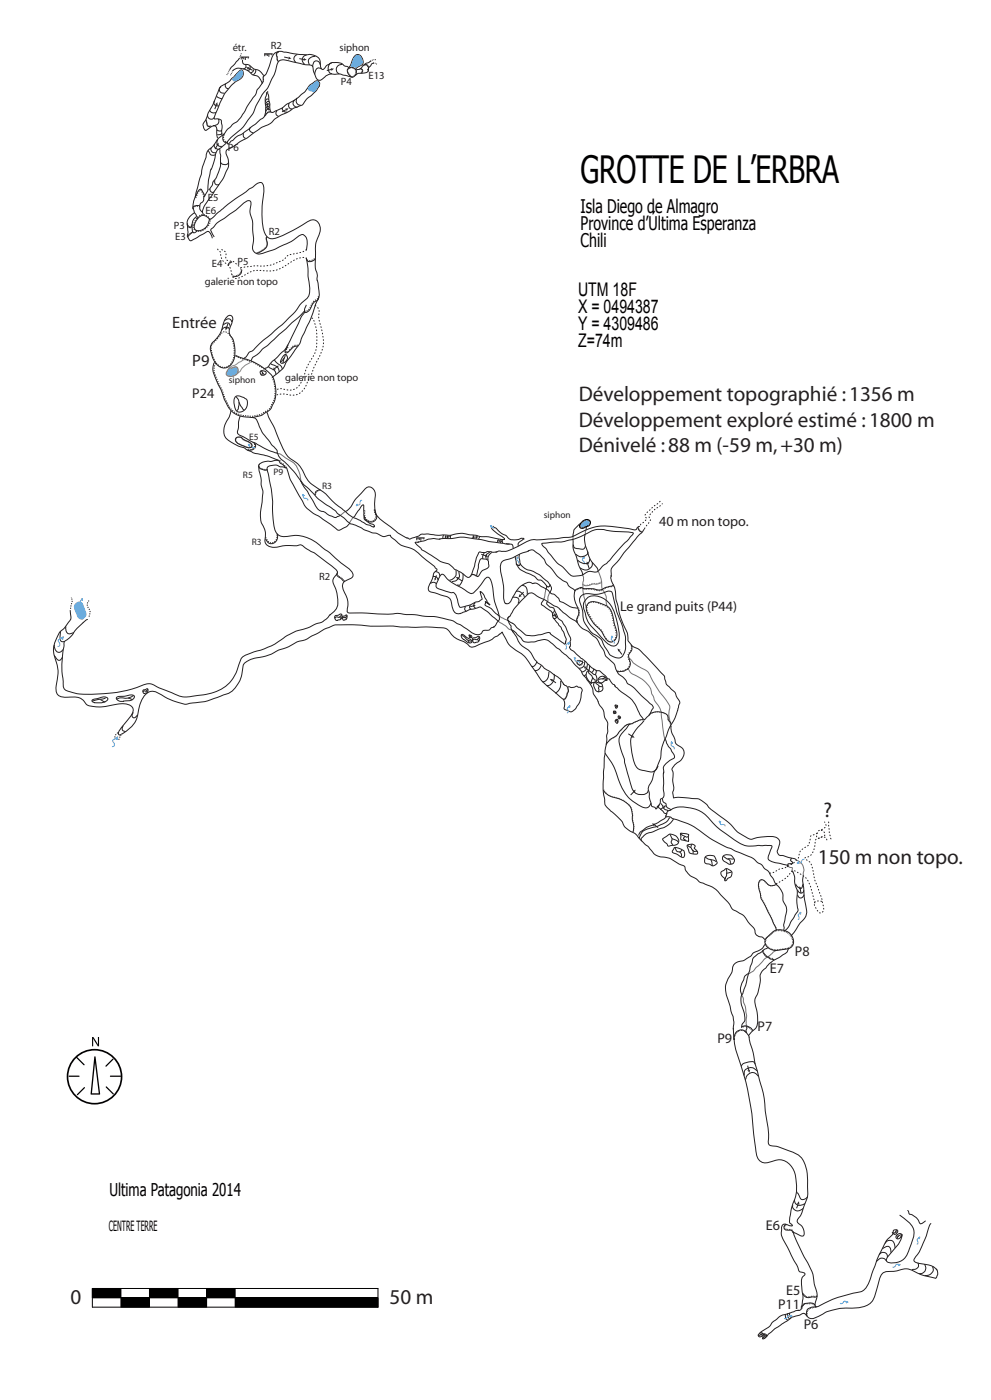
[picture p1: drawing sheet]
<svg xmlns="http://www.w3.org/2000/svg" width="297mm" height="420mm" viewBox="0 0 297 420" stroke-linecap="round" stroke-linejoin="round" font-family="sans-serif">
<defs><g id="words">
<text font-size="11.3" x="174" y="54.9">GROTTE DE L’ERBRA</text>
<g font-size="6.3" fill="#231f20">
<text x="173.4" y="120.3">Développement topographié : 1356 m</text>
<text x="173.4" y="128">Développement exploré estimé : 1800 m</text>
<text x="173.4" y="135.6">Dénivelé : 88 m (-59 m, +30 m)</text>
<text x="246.8" y="245">?</text>
<text x="245.1" y="259.2">150 m non topo.</text>
<text x="21.2" y="391.2">0</text>
<text x="116.8" y="391.2">50 m</text>
</g>
<g font-size="5.6">
<text x="174" y="63.8">Isla Diego de Almagro</text>
<text x="174" y="68.9">Province d’Última Esperanza</text>
<text x="174" y="74">Chili</text>
<text x="173.3" y="88.7">UTM 18F</text>
<text x="173.3" y="93.8">X = 0494387</text>
<text x="173.3" y="98.9">Y = 4309486</text>
<text x="173.3" y="104">Z=74m</text>
</g>
<text font-size="5.3" x="32.8" y="358.8">Ultima Patagonia 2014</text>
<g font-size="4.9" fill="#231f20">
<text x="51.6" y="98.5">Entrée</text>
<text x="57.6" y="109.7">P9</text>
</g>
<g font-size="4.2" fill="#231f20">
<text x="57.6" y="119.4">P24</text>
<text x="197.6" y="157.7">40 m non topo.</text>
<text x="185.9" y="183.4">Le grand puits (P44)</text>
<text x="238.3" y="286.7">P8</text>
<text x="230.7" y="291.8">E7</text>
<text x="227" y="309.4">P7</text>
<text x="215" y="312.9">P9</text>
<text x="229.5" y="369">E6</text>
<text x="235.7" y="388.6">E5</text>
<text x="233.2" y="392.6">P11</text>
<text x="240.9" y="398.7">P6</text>
</g>
<text font-size="4.2" x="32.7" y="369.4">CENTRE TERRE</text>
<g font-size="3.2" fill="#231f20">
<text x="69.7" y="15.4">étr.</text>
<text x="81.1" y="14.7">R2</text>
<text x="101.8" y="15.4">siphon</text>
<text x="110.4" y="23.6">E13</text>
<text x="102.2" y="25.5">P4</text>
<text x="68.3" y="45.3">P6</text>
<text x="61.6" y="64.3">E6</text>
<text x="62.3" y="60.4">E5</text>
<text x="52.1" y="68.7">P3</text>
<text x="80.5" y="70.6">R2</text>
<text x="52.5" y="72.1">E3</text>
<text x="63.5" y="80.2">E4</text>
<text x="71.2" y="79.4">P5</text>
<text x="61.4" y="85.6">galerie non topo</text>
<text x="85.5" y="114.2">galerie non topo</text>
<text x="95.6" y="173.9">R2</text>
</g>
<g font-size="2.8" fill="#231f20">
<text x="68.6" y="114.9">siphon</text>
<text x="74.7" y="131.9">E5</text>
<text x="72.8" y="143.3">R5</text>
<text x="81.9" y="142.4">P9</text>
<text x="96.6" y="146.6">R3</text>
<text x="163" y="155.4">siphon</text>
<text x="75.5" y="163.5">R3</text>
</g>
</g></defs>
<path d="M163.7 176.6l-.7 3.2M164.9 177.7l-.6 1.2-.3 1.6M149.2 186.2l2.4 1.6 1 1 .7 .2M149.7 184.8l.6 .5 2.1 .9M236.1 259.7l.5 .5 .9 .2-.1 .6 .3 .7M238.7 258.1a3.2 3.2 0 0 1 2 4.1l.1 .4" fill="none" stroke="#6d6f73" stroke-width=".3"/>
<path d="M83 135.9l1.1 .4 1.8 1.3a7 7 0 0 1 4.2 6.4l.2 .5M103.6 153.4l-1.6 1.2M105.9 155.3l-1.2 1.6M222.3 298.4l.5 1.1v1l.6 1.7 .4 2.6-.2 2.2 .3 1M232.6 285.2l-1.3 .9a16.8 16.8 0 0 0-4.3 3.8l-.2 .2a4.9 4.9 0 0 1-2.5 2" fill="none" stroke="#6d6f74" stroke-width=".3"/>
<path d="M175.6 158.9l-.3 1.5M171.7 160.7v1.1M174.7 172.3l.2 1.8a12.7 12.7 0 0 0 .4 6.3l.4 1.9M179.3 171.5l1 2.9a4 4 0 0 0 .9 3.5l.5 1.1 .2 2.7M188.6 197.5l.3 .2a9.2 9.2 0 0 0 4.7 3.4 7.2 7.2 0 0 1 2.1 3.3l1.8 2.9 1.7 2.1a6.1 6.1 0 0 1 1.5 3 11.1 11.1 0 0 0 .4 5.6M188.2 200.7l.3 .3a3 3 0 0 0 2.2 1.7l.4 .3a7.5 7.5 0 0 1 4.4 5.4l.4 .7a6.7 6.7 0 0 0 1.8 3.2l.5 1.6 1 7.8" fill="none" stroke="#707176" stroke-width=".3"/>
<g fill="none" stroke="#231f20" stroke-width=".3">
<path d="M71.7 17.5l-2.9 3.4M72.7 17.9a1.14 1.14 0 0 0 .3 1.3 1.14 1.14 0 0 0 1.3 .2l1 .7a2.83 2.83 0 0 0 2.1 .9l1.6 1.6a1.7 1.7 0 0 0 1.3-1.7l.6-1.6a4.5 4.5 0 0 1 2.1-3.7l1.4-.2 3.5 .7 2.9 .3a7.7 7.7 0 0 1 4.3 .6 3.3 3.3 0 0 1 1 3.1 .66 .66 0 0 0 .5 .8 .66 .66 0 0 0 .8-.6 4 4 0 0 1 6.1-.4l.6 .1 .5 .4M109 19.6a1.04 1.04 0 0 1 1.3 .2 1.04 1.04 0 0 1 .1 1.3l-.1 .4M111.2 18.3l-.4 .3a5.3 5.3 0 0 0-2.8 2l-1.2 .4M112.1 19a1.42 1.42 0 0 0-1.3 1l-.3 .3a1.43 1.43 0 0 1-1.8 1.7h-.3a2.08 2.08 0 0 0-2 .6M69.7 21.2a4.1 4.1 0 0 1 4.7 .1 4.4 4.4 0 0 0 3 1.7 1.86 1.86 0 0 1 .6 2.8l-1 1.3a12.4 12.4 0 0 1-2.5 4.2l-.9 1.5a9.9 9.9 0 0 1-4.1 4.7l-1.4 1.3a7.4 7.4 0 0 1-2.6 2.7 12.6 12.6 0 0 1-3.3 3.9l-1.6 5-.2 1.7-1.8 6.7a5.8 5.8 0 0 0-.3 5.1M70.3 22.8a4.1 4.1 0 0 1 2.2-1.8 2.03 2.03 0 0 1-1.3 3.2 15.6 15.6 0 0 0-6 8.6 3.9 3.9 0 0 0-.9 2.9h.1a1.74 1.74 0 0 1 2 .6l.2 1.4-.1 2.9M71.1 22.2l-.4 .3a14 14 0 0 1-4.5 3.4l-.8 1.4-1.7 4.2-1.3 2.4-.8 2.2a1.97 1.97 0 0 0 0 3l1.3-.8a1.16 1.16 0 0 1 1.6-.5 1.16 1.16 0 0 1 .5 1.6l.2 2M79.8 27.7l.1 .2a9.4 9.4 0 0 0-.3 4.7 2.87 2.87 0 0 1-1.8 3.5l-1.2 1.1-4 3-1.8 .9-2.5 2.1-.2-.6M95.6 26a1.03 1.03 0 0 0-.2-1.6 1.03 1.03 0 0 0-1.5 .4l-1 .7-.6 .7a17.2 17.2 0 0 1-6.8 5.4l-1.1 .9-1.7 .7a1.01 1.01 0 0 1-1.3 .4 1.01 1.01 0 0 1-.5-1.2l-.1-1.4-.6-3.7M95.7 25.7l-.7 1.2-.9 1a12.7 12.7 0 0 0-3.4 3.5l-.2 .2a11.7 11.7 0 0 0-4.5 2.2l-.3 .1a13.9 13.9 0 0 0-5.1 3.4 29.1 29.1 0 0 0-7.1 4.4l-1.6 .8-2.5 1.8a1.9 1.9 0 0 0-1.7 1.6 6 6 0 0 1-.3 6.5l-.6 1.3-3.2 4.8a14.1 14.1 0 0 0-3 5.2M104.2 20.7a1.49 1.49 0 0 1 2.5 .3 1.49 1.49 0 0 1-1.4 2.1l-.8-.8a1.54 1.54 0 0 1-.3-1.6z"/>
<path d="M104.5 20.3l.9-1.7a3.3 3.3 0 0 1 1.7-2.2 1.88 1.88 0 0 1 1.7 1.7 1.88 1.88 0 0 1-1.6 2l-.4 .4-.2 .6M105.4 23.2l-.8-.3a10.2 10.2 0 0 0-6.6-.3l-1 .8a1.37 1.37 0 0 1-1.6 .7 1.37 1.37 0 0 1-1-1.5l-.4-1.2a1.57 1.57 0 0 0-1.5-1.9l-1.4-.2-4-.9a3.8 3.8 0 0 0-3.6 .1l-.5 .9a25.2 25.2 0 0 1-3.4 7.7 28.4 28.4 0 0 0-3.9 7.1 23.6 23.6 0 0 1-4.8 5.7l-1.5 1.1a17.2 17.2 0 0 1-4.2 4l-.6 1.1-.6 2.9-.8 1.9M108 20.6l.7 .5-.3 .8M61.2 58.9l-.1-.8-.8-1.3a2.71 2.71 0 0 0-1.6 2.1l-.2 .3M63.4 50.6l-.9 3.6a7.2 7.2 0 0 1-1 4.3l-.4 .6a1.74 1.74 0 0 1-1 1.9 2.2 2.2 0 0 0 .7 2.9l.1 .5M65.8 44.7l.3 2.2a11.3 11.3 0 0 1-2.3 7.9l-.2 .8-1.1 1.4M67 40.4l-.2 1.2a.94 .94 0 0 0 1.1 1M56.1 67.1a.87 .87 0 0 0 .3 .9 .87 .87 0 0 0 1 .1l.1-.8M57.9 69.6l-1.1 .7-.5 .8M58.3 63.8l.4 .6 .4 1.3M58.3 63.8a3.8 3.8 0 0 0-2.1 4.8l.1 .8a2.24 2.24 0 0 0 .3 2.3l.3 .4h.6l4-2.3a.94 .94 0 0 1 1-.4 .94 .94 0 0 1 .7 .9l.4 1.2M58.9 65a3.9 3.9 0 0 0-.9 4.8l1.1-.5"/>
<path d="M59.7 65.1a1.77 1.77 0 0 1 2.5 .1 1.77 1.77 0 0 1-.1 2.5 3.2 3.2 0 0 1-3.3 1.4 2.3 2.3 0 0 1 .2-3.2zM59.9 61.8a1.82 1.82 0 0 0-2.1 .4l.1 .5M62.7 65.9l.8-.4 5.9-5 6.3-4.3a3.5 3.5 0 0 1 2.7-1.4l.2 .1a5.4 5.4 0 0 1 .3 4.3 23.3 23.3 0 0 0 .6 11 2.47 2.47 0 0 0 3.6 1.1 62.2 62.2 0 0 0 9.7-5.1 2.46 2.46 0 0 1 2.7 .6 2.46 2.46 0 0 1 .4 2.6 13.2 13.2 0 0 0-1.4 5.4l.1 .5a18.1 18.1 0 0 0 .5 7.4l-.1 1 .2 .5M64.2 71.1l-.7-1.3a.89 .89 0 0 1-.3-.9 .89 .89 0 0 1 .7-.7l1.4-1.5 6-4.2a7.4 7.4 0 0 1 3.4-2.3 1.61 1.61 0 0 1 .3 2.2 6.6 6.6 0 0 0 .7 4.1l.1 3.1a12.1 12.1 0 0 1-.1 4.9 2.25 2.25 0 0 0 3.5 1.3 39.2 39.2 0 0 0 9.6-4.4l.4-.4a1.6 1.6 0 0 1 1.9-.4 1.6 1.6 0 0 1 1 1.7l-.4 2.8M69.4 78.4l-.7 .5-.3 .7M91.7 77.3l.6 2.8v2.9a12 12 0 0 1 .1 5.9l-.3 .5a12.1 12.1 0 0 0-3.6 4.1l-3.7 3.7-6.1 5-2.1 2.1a2.79 2.79 0 0 1-1.8 1.3l-1.5 1.9M91.8 77.6a1.46 1.46 0 0 0 1.3 .9 1.46 1.46 0 0 0 1.4-.8M68.1 95a1.02 1.02 0 0 1 1.4-.2 1.02 1.02 0 0 1 .2 1.4l-.2 .6a3.9 3.9 0 0 0-.3 4.1 8.3 8.3 0 0 1 1.1 6.1 3.1 3.1 0 0 1-1.8 3 3.1 3.1 0 0 1-3.4-.5 7.8 7.8 0 0 1-2-5.6l.3-.7a11.4 11.4 0 0 0 3.3-5.2l.5-1.7zM72.5 80.9a2.37 2.37 0 0 1-2.8 2.2M91.4 93.1l-2 2.1-12.7 11.4a1.63 1.63 0 0 0-1.3 1.6M91.8 91.5l-.4 1a2.61 2.61 0 0 1-1.1 2.5l-3.4 7.2a8.6 8.6 0 0 1-3.1 4.2l-2.4 2.2-1.1 1.5-1 .5M95 84l.4 2.1a5.5 5.5 0 0 1-.8 5.1 61.3 61.3 0 0 1-4.2 10.3 9.9 9.9 0 0 1-2.4 4.1l-2 2.7a7.1 7.1 0 0 1-3.3 4l-.9 .7"/>
<path d="M95.5 89.1l-.3 .9a4.2 4.2 0 0 0-2.4 3l-.7 .6-.8 .2M70.5 106.7l.8 .2a22 22 0 0 1 9.6 5.2 9 9 0 0 1 1.7 6.8l-.4 1.6a5.4 5.4 0 0 1-2.4 3.2 8.5 8.5 0 0 1-11-1 21 21 0 0 1-2.7-6.1 16.9 16.9 0 0 1-2.3-6.1l.5-1.8M86.2 103.6l-.7 1.4a.54 .54 0 0 0-.1 .5 .54 .54 0 0 0 .4 .4l1.4-1.1a1.88 1.88 0 0 1 1.9-.9M69.2 123.3a8.9 8.9 0 0 1-1.7 3.8 3.9 3.9 0 0 0 2.1 5.8l2 1 1.6 .5 .5 .3a21 21 0 0 0 6.4 2.1l3 1.1a.85 .85 0 0 1 .8 .9l.4 .3a3.9 3.9 0 0 1 2.2 3.2l.7 1.9 3.1 5.5a10.1 10.1 0 0 0 5.5 5.3l4 2.8a2.55 2.55 0 0 0 2.2 1.2l1.9-1 .8-1M76.1 132.8a1.35 1.35 0 0 1 .3 1.7 1.35 1.35 0 0 1-1.7 .6l-.4-.1M83.5 138.2l-3.5 .2a2.59 2.59 0 0 0-2.5 1.5l.1 1.1a12.7 12.7 0 0 1 .7 4.8l.1 .3a11.1 11.1 0 0 1-.1 5.9 8.5 8.5 0 0 0 1.1 6.9l.2 1.5a2.96 2.96 0 0 0 .9 3.4 6.7 6.7 0 0 0 4.5-.1h3.9a1.84 1.84 0 0 1 2.6 .7l.3 .2a42.7 42.7 0 0 1 9.3 6.8v.6a2.87 2.87 0 0 0-1.1 3.4 10.2 10.2 0 0 1 1 6.9l-.7 .9-1.4 1.3M85.7 140.4l-1.7-.3a3.3 3.3 0 0 0-3.9 .3l1.2 6.3 .4 4.9a28.1 28.1 0 0 0 .8 7.7 3.5 3.5 0 0 0 4.5 1.5 11.8 11.8 0 0 1 10.1 3.9l1.7 1.1 2.9 2.7a13.3 13.3 0 0 1 4 3.6 1.25 1.25 0 0 1-1 1.6 2.2 2.2 0 0 0-1.7 3.5 7.1 7.1 0 0 1 1 6l.3 .6 .5 .1h3.6a61.8 61.8 0 0 0 11.5 .2l7 .7a24.2 24.2 0 0 1 9.5 1.9l3.7 2.2a3.8 3.8 0 0 0 3.9 1.3l.5-.5a1.52 1.52 0 0 1 1.9-.6l.8-.7 .9-.2M103.7 153.4l1.3-1.1a20 20 0 0 1 5-6.1 2.09 2.09 0 0 1 2.5 2.7l-.2 2.5a4.8 4.8 0 0 0 2.6 5.1l4.3 3.4 2.9 1.5M112.3 152.9a4 4 0 0 1 .3 3 1.96 1.96 0 0 1-2 .6 1.96 1.96 0 0 1-1.4-1.6M191.7 157.9l-.5 .2a1.24 1.24 0 0 1-1.6 .8l-1.5-.3a44.3 44.3 0 0 0-9.1-.7 28.9 28.9 0 0 0-7.7 3.2l-8.8 .8a9.9 9.9 0 0 0-5.6 1.1 12.1 12.1 0 0 1-6.5 2.4l-1-.1-.8 .3M193.1 158.7l-5.8 6.8-2.4 3.1a3.7 3.7 0 0 0-1.8 2.9v1.5M83.2 160.2a1.99 1.99 0 0 1-.6 2.3 1.99 1.99 0 0 1-2.3 .2l-.7-1"/>
<path d="M125.5 162.5l-1.1 .2 .7 .9a11.4 11.4 0 0 0 3.8 2.8 12.4 12.4 0 0 0 5.7 2.8l.2 .2a10.6 10.6 0 0 0 3.9 2.7 2.33 2.33 0 0 0 2 1.1 14.4 14.4 0 0 0 2.1-5.9l.1-.3a1.53 1.53 0 0 1 1.1-1.4l1.4 .2 .8-.3 1.6 .2 1.2-.2M144.1 167.7a2.83 2.83 0 0 1 2.2 .6l.1 .5a1.46 1.46 0 0 1-1.3 2.1 3.7 3.7 0 0 0-1.7 2l-.3 .1-.2-.2v-.4l.6-3.2zM162.4 163.1l2.6-.4a25.1 25.1 0 0 0 13-3.7 19.6 19.6 0 0 1 6.4 .4l3.9 .2 1.5 .3-1.6 2.2-3.2 3.2a23.3 23.3 0 0 1-4.9 5.1 2.17 2.17 0 0 1-3.1 1l-.9 .2a5.4 5.4 0 0 1-5.2 .9l-1.9-2.1a23.9 23.9 0 0 1-5.5-6l-.8-.6zM21 183.1l.1 .4a2.87 2.87 0 0 1-.8 3.5l-.7 1.1a9.1 9.1 0 0 0-2.5 11.1 14.4 14.4 0 0 1-.3 6.9 2.43 2.43 0 0 0 2.9 3.1 6.6 6.6 0 0 1 5.2 .9 3.2 3.2 0 0 0 3.4 1.9l2.1 .1 2.7-.5a8.1 8.1 0 0 1 6.2 .2 2.13 2.13 0 0 1-.3 3.3l-3.4 4.3M99 184.3l-.1 .2a7.9 7.9 0 0 1-4.6 2.8l-1.7 .9a25.7 25.7 0 0 0-10.6 5.3l-3 1.2a20.3 20.3 0 0 0-6.5 2.6l-.7 1.5a11.6 11.6 0 0 1-10.8 9.7l-2.9 .3a8.4 8.4 0 0 1-7.2-1.2l-3.2-1.2a4.6 4.6 0 0 0-5.2-.7 41.6 41.6 0 0 1-20.1 2.2 6 6 0 0 1-3.2-1.4l-.3-1.6a37.4 37.4 0 0 1 .5-12.5l1.8-1.4a17.6 17.6 0 0 1 5-5.2M152.8 184.9a1.13 1.13 0 0 0-.3 1.9l.1 .2a1.64 1.64 0 0 1 .6 1.6l.6 1M153.6 189.4l1 1.3a6.8 6.8 0 0 0 3.8 4.3l.8 1a9.6 9.6 0 0 0 3.6 4.1l.4 .4 2.2 1.4a7.1 7.1 0 0 1 3.4 3.2l.2 .2M168.8 205.2l.5 .4a3.8 3.8 0 0 0 2.9 .5l.6-.3 .6 .4a1.06 1.06 0 0 1 1 .6 1.06 1.06 0 0 1-.2 1.2 6.5 6.5 0 0 1-3 5.6l-1.2-.5a.88 .88 0 0 1-.9-.4 .88 .88 0 0 1 .1-1 2.32 2.32 0 0 0-1.4-2.7 37.4 37.4 0 0 1-6.4-6.1l-1.7-2.5a12.5 12.5 0 0 0-5.7-5.8 10.3 10.3 0 0 1-3-4l-.5-.9-1.4 1.1-1 .4a9.9 9.9 0 0 1-4.1 2l-1.8 .8a1.47 1.47 0 0 1-2-.7l-.8-.6a8.2 8.2 0 0 1-5.2-3.8 12.3 12.3 0 0 0-5.3-.8l-4.8 .1-6.7-.4a79.1 79.1 0 0 1-12.2-.4l-3.2 .1a5.6 5.6 0 0 0-3.8 .9l-5.4 2.8a6.7 6.7 0 0 1-3.6 1.3l-3 1.6-3 1.1a17 17 0 0 1-7.3 2.4 3.6 3.6 0 0 0-3.3 3.7 8.8 8.8 0 0 1-4 6.6l-2.5 1a23.8 23.8 0 0 1-9.6 2.2 5.8 5.8 0 0 1-3.9-.6l-3.2-1.4a5.7 5.7 0 0 0-4.6-1.6 7.6 7.6 0 0 0-3.4 6.1 8.4 8.4 0 0 1-4.8 6.6M201.8 239.4l1.9-.2 3.4 .3a5.6 5.6 0 0 1 5.5 2.9l2.4 1.8a27.3 27.3 0 0 1 6.3 5.6l1 .6a6.2 6.2 0 0 0 3.1 1.4 14.6 14.6 0 0 1 7.3-.6 1.81 1.81 0 0 1 .7 2.8 2.06 2.06 0 0 0 0 2.4l4.6 1.2 .6 .3M199.6 244.8l.2-.5a1.18 1.18 0 0 1 1.2-1.3 5.8 5.8 0 0 1 5.2-.7 9.9 9.9 0 0 1 7.4 4.5 40.7 40.7 0 0 0 9.7 6.9l1.5 .1 5.5-.1a.67 .67 0 0 1 1 .1 .67 .67 0 0 1-.2 1l-.4 1.1a1.56 1.56 0 0 0 .5 2.5l4.7 1.2 .2 .2-.3 .3M219.8 308.5v.8a26 26 0 0 0 2.1 10 95 95 0 0 1 4.2 22.8l.2 1.2a11.1 11.1 0 0 0 1.1 4.6 3.3 3.3 0 0 0 4.1 .5 5 5 0 0 1 6.9 4.4 12.8 12.8 0 0 1-1 9l-.5 2.8a3.5 3.5 0 0 0 0 2.5l.6 .6-.6 .1a2.29 2.29 0 0 0-2.4-.2l-.3 .9a6.1 6.1 0 0 0 1.6 5.2l3.3 6.5a1.47 1.47 0 0 0 1.7 1.6l.4 .3v.3a2.71 2.71 0 0 0-1 3.1l.2 1.7a10.8 10.8 0 0 1-.5 5.7l-.9 .2M224.5 311.1l.2 1.4 1 3.4 1.1 4.7a59 59 0 0 1 2.7 13.5 30.4 30.4 0 0 1 .8 8.7 1.36 1.36 0 0 0 1.8 1l3.2 1a8.1 8.1 0 0 1 5.6 3.7 19 19 0 0 1 1.2 8.7 16.8 16.8 0 0 1-1.6 6.2l-.8 1.5a1.39 1.39 0 0 0-.8 1.5 1.39 1.39 0 0 0 1.1 1.2l.8 1.1a2.3 2.3 0 0 1 0 2 2.94 2.94 0 0 1-2.6-.8l-.4-.2 .6 1.9 2.4 5.1a18 18 0 0 1 3.3 8.7 6.2 6.2 0 0 1 .2 5.8l.1 .8 .3 .1a43.2 43.2 0 0 1 13.3-4.6 6.5 6.5 0 0 0 3.1-4.6l.2-.9a41.1 41.1 0 0 1 4.9-10.4l.6-.5a.96 .96 0 0 0 .6-1.4"/>
<path d="M269.7 364.6a10.5 10.5 0 0 1 4.1 4.1 10.3 10.3 0 0 1-1.2 5.9 4.9 4.9 0 0 1-6.8 3.9 1.76 1.76 0 0 1 .9-2.2 11.7 11.7 0 0 0 3.7-5.9M279 367.1l-.5 .6a31.6 31.6 0 0 1-3.8 9l-.3 .4a.92 .92 0 0 0-.5 .9 .92 .92 0 0 0 .7 .8 16.3 16.3 0 0 1 5.7 1.6l.5 .6M280.3 383.4l-1.3-.2a16.8 16.8 0 0 1-6.1-2.3 9.5 9.5 0 0 0-5.1 .5h-.6a2.98 2.98 0 0 0-3.8 2.9l-.4 1.6a14.3 14.3 0 0 1-1.8 4.8 9.7 9.7 0 0 1-7.4 1.7 16.6 16.6 0 0 0-9.2 2.9 2.39 2.39 0 0 1-3.3-1.1l-.3-.1"/>
</g>
<g fill="none" stroke="#231f20" stroke-width=".3" stroke-dasharray=".4 .4" stroke-linecap="butt">
<path d="M58.6 59.4l.2-.3a2.63 2.63 0 0 1 1.4-2.1l.7 1.4 .1 .7M67.2 40.5v-.1a1.2 1.2 0 0 0-.2 1.3 1.2 1.2 0 0 0 1.1 .7M57.9 62.7a1.39 1.39 0 0 1 2-.7M59.5 64.9a2.1 2.1 0 0 1 3.1 .5 2.1 2.1 0 0 1-.9 3l-.3 .3a2.2 2.2 0 0 1-3.5-.4 4.7 4.7 0 0 1 1.6-3.4zM91.7 77.3a1.46 1.46 0 0 0 1.4 1 1.46 1.46 0 0 0 1.3-.9M66.4 100a1.53 1.53 0 0 1 2.5 .5 9 9 0 0 1 .5 8.3 2.6 2.6 0 0 1-4.5 .2 6.6 6.6 0 0 1-1.4-5.5zM91.2 93.5a2.58 2.58 0 0 0 2.2-2.3l.7-.9 1-.6 .3-.9M64.6 109a4.9 4.9 0 0 0 .5 4.9l1.5 3.2a14.2 14.2 0 0 0 3.6 6.5 8.8 8.8 0 0 0 10.8-1.3 10.2 10.2 0 0 0 .6-9.1l.2-.2M79.2 110.7l-1.4-.8a29.6 29.6 0 0 0-6.9-2.9l-.5-.3M89.3 103.6h-.2a2.28 2.28 0 0 0-2.3 1.4l-.5 .5h-.5a.8 .8 0 0 1 .4-1.1l.2-1M75.7 132.8a1.15 1.15 0 0 1 .4 1.5 1.15 1.15 0 0 1-1.5 .5h-.2M109.2 153.2h.1a2.92 2.92 0 0 0 1.4 3.1 1.55 1.55 0 0 0 1.6-.5 1.55 1.55 0 0 0 .1-1.8l-.3-1.1"/>
<path d="M79.6 161.2l.1 .1a1.7 1.7 0 0 0 1.9 1.5 1.7 1.7 0 0 0 1.4-2v-.5M21.2 182.7l.1-1.1a2.87 2.87 0 0 0 .1-2.5M26.7 185l.1-.5a2.54 2.54 0 0 0-.6-2.7 1.47 1.47 0 0 1 .5-1.6"/>
</g>
<path d="M71.7 17.6l.7-1.5M108.9 19.8a.93 .93 0 0 1 1.2 0 .93 .93 0 0 1 .1 1.2M111.1 18.4l.6-.4 1-.1M111.8 18.9l1.3 .5M68 22.5l.9-1.7M69.1 22.6l.9-1.6M104.3 20.8a1.32 1.32 0 0 1 2.2 .3 1.32 1.32 0 0 1-1.2 1.9l-.2-.2a1.77 1.77 0 0 1-.8-2zM107.8 20.8l.3-.1 .3 .4v.4l-.3 .4M56.2 67.1a.72 .72 0 0 0 .4 .8 .72 .72 0 0 0 .9-.3M58 69.8l-1.1 .6-.5 .8M68.5 79.8v-.4l.5-.6 .6-.1M72 80.3a1.78 1.78 0 0 1-.4 2 1.78 1.78 0 0 1-1.9 .4l-.1-.4" fill="none" stroke="#231f20" stroke-width=".3" stroke-dasharray=".2 .2" stroke-linecap="butt"/>
<path d="M65.3 74.7a2.7 2.7 0 0 1 1 2.5l.8 1.3a4.1 4.1 0 0 1 2.3 3.7 1.51 1.51 0 0 0 1 1.3 1.51 1.51 0 0 0 1.6-.3l.4-.1a8.3 8.3 0 0 1 5.8-1.9 10 10 0 0 0 8.8-2.5 6.9 6.9 0 0 1 4.7-1.4M91.8 74.8a13 13 0 0 1-5 1.6l-.4 .1a5.7 5.7 0 0 1-2.8 2.1 12.3 12.3 0 0 1-7.4 1.2l-1.9 .2a3.7 3.7 0 0 1-2.5 0l-.8-.7a2.22 2.22 0 0 0-2.4-1 1.8 1.8 0 0 1-.9-2.4l-.3-.5-.9-.5-.2-.6M93.5 95.5a1.49 1.49 0 0 1 .9 1.6 16.7 16.7 0 0 1-.1 8.9l-.7 1.3a20.1 20.1 0 0 0-3 6.7 4.2 4.2 0 0 1-5.8 2.7l-.9-.1-1.3 .3M83 118.4a7.8 7.8 0 0 1 4.3 .2 5 5 0 0 0 4.9-4.3l1.3-2.4 1.3-3.2a11.1 11.1 0 0 0 1.3-10.8 8.4 8.4 0 0 1-.5-4.8l-.3-.7-.8-.8" fill="none" stroke="#231f20" stroke-width=".3" stroke-dasharray=".2 .7"/>
<path d="M73.1 107.8l-4.5 2.7M75.1 108.6l-1.7 1.1-.9 .8-.6 1-.8 .5" fill="none" stroke="#878a8e" stroke-width=".3"/>
<path d="M68.5 110.7l1-.3a1.08 1.08 0 0 1 1.3-.3 1.08 1.08 0 0 1 .6 1.2 2.14 2.14 0 0 1-3.6 1v-.6z" fill="#6cacde"/>
<path d="M68.5 110.7l1-.3a1.08 1.08 0 0 1 1.3-.3 1.08 1.08 0 0 1 .6 1.2 2.14 2.14 0 0 1-3.6 1v-.6z" fill="none" stroke="#7a7c81" stroke-width=".3"/>
<path d="M68.6 110.8l.9-.3a1.11 1.11 0 0 1 1.7 .3 1.11 1.11 0 0 1-.6 1.6 1.95 1.95 0 0 1-2.6-.2z" fill="none" stroke="#83858b" stroke-width=".3" stroke-dasharray=".2 .2" stroke-linecap="butt"/>
<g fill="none" stroke="#231f20" stroke-width=".3">
<path d="M77.5 139.9l.1 .1a2.04 2.04 0 0 0 2.4 .9M174.1 156.9l-1 .9a2.96 2.96 0 0 0-1.4 3M176.1 157.9a.63 .63 0 0 0-.4 .8M101.1 171.6a1.29 1.29 0 0 0 1 1.9l1.1 .9M129.8 172.8l-.5 1.5a3.7 3.7 0 0 0-.8 2.8l.6 .5 3.3 1a2.93 2.93 0 0 1 3.1 3.3 2.03 2.03 0 0 0 2.4 2.2l2.8-1.2 2-.4a1.65 1.65 0 0 1 2.5 .4l4.1 3.4M131.3 173.8l.4-.7a.91 .91 0 0 1 .9-.8 .91 .91 0 0 1 .9 .7l2 1.8 3.4 1.9a4.8 4.8 0 0 0 2.6 1.3l2.4-2.2a5.9 5.9 0 0 1 2.3-2.6 2.85 2.85 0 0 1 1.4 2.7l.2 1.3a19 19 0 0 0 1.6 6.9l.3 1.7-1.1 1.8-.7 .4M131.4 173.9l-.2 .4a1.37 1.37 0 0 0 .3 2.4l3.7 1.1a1.52 1.52 0 0 1 1.7 1.5l.5 1.9a.96 .96 0 0 0 .5 1 .96 .96 0 0 0 1.1-.2l2-.5 1.6-.9 1-.2 .8-.6-.4-2M144 177.9l-.1-.4a5.3 5.3 0 0 1 1.9 2.5l1.1 1.5-1.4-1v.3a.73 .73 0 0 0-.1 .9 .73 .73 0 0 0 .8 .3l1 .6 2.3 2.1M158.2 165.4a1.72 1.72 0 0 1 2.6 .4 7.6 7.6 0 0 1 3 3.5l1.1 .9a13.6 13.6 0 0 0 4.2 4.2l.8 .4a3.7 3.7 0 0 0 2.2 2.1l.1 .5M158.5 165.2l-5.6 2.4a2.99 2.99 0 0 0-2.9 2v1.2a31.5 31.5 0 0 1 1 9.3l.4 .9 .3 .1M160 175l-.4 .1a1.87 1.87 0 0 0-2.6 .1 11.6 11.6 0 0 0-4 5.3l-.3 .3a.96 .96 0 0 1-1.2 .2M160 175a2.17 2.17 0 0 1 2.2 .9l.5 .3a4.9 4.9 0 0 1 2.4 1.8 4.3 4.3 0 0 1 2.8 2.4l.6 .3a8.9 8.9 0 0 0 4.3 1.7h.4"/>
<path d="M171.7 161.8l.1 .5a6.6 6.6 0 0 0 .9 4.6l.7 2.6 1.1 2.1 .1 .9M175.3 160.4l-.1 .7a16.1 16.1 0 0 0 2.4 7.7l1.3 1.5 .3 1M183.2 172.6l-.2 .7 .4 1.3a9.1 9.1 0 0 1 1.2 5.2l.4 1.2a28.7 28.7 0 0 0 3 9l.2 1a2.37 2.37 0 0 0 1 2.5l.2 .3M183.9 175.5l-.6 .4-1.6 .3a3.7 3.7 0 0 1-3.9 .4h-.7a4 4 0 0 1-3-.4 2.28 2.28 0 0 0-2 2.8l.2 1.2a6.9 6.9 0 0 1 1 4.4 2.94 2.94 0 0 0 1.7 4.2 6.2 6.2 0 0 1 2.9 2 8.6 8.6 0 0 1 2.5 3.5l.4 .6a4.5 4.5 0 0 0 1.7 2.9 4.5 4.5 0 0 1 2.2 3.3l.3 .3a3 3 0 0 0 3.9-2.5l-.3-.9a2.14 2.14 0 0 1 .6-2.8l.2-.7-.1-.8M152.1 185.6l.9-1a19.7 19.7 0 0 1 5.9-6.7l1 .2 5.5 3.2a9.9 9.9 0 0 1 3.8 2.7l3.8 2.8M152.2 186l1.4 1M153.4 189l2.6 2.2a2.95 2.95 0 0 0 3.7 1.4l.8-.1a4 4 0 0 1 5.1 .6l2.3 2M153.6 187l2.4 2.1a4.9 4.9 0 0 0 5.7 1.3l.9-.1a2.91 2.91 0 0 1 2.3-.3M164.9 189.9l.4 .6 3.5 2.4a.38 .38 0 0 0 .5 .3 .38 .38 0 0 0 .2-.5l.1-.2M168 195.1l3 2.7 .9 1.1a10.8 10.8 0 0 1 3.1 3.9 12.1 12.1 0 0 1 2.7 4.3l.3 1.2 1.1 1.7 .5 1.5a4.7 4.7 0 0 1 1.6 3.7 3.8 3.8 0 0 1 .9 3.5v.9l-.3 1.2 .1 1.4-.8 5.1-.2 5.6a24.3 24.3 0 0 0 .3 7.6 2.94 2.94 0 0 0 1.4 2.3M170.8 193.9a1.19 1.19 0 0 0 1.2 1.5l6.2 5.5M176.1 181.2a3.5 3.5 0 0 1 4.1-.1 4.4 4.4 0 0 1 3.6 4.4l.3 1.5a6.1 6.1 0 0 1 .4 4.8 1.71 1.71 0 0 1-1.7 .8 1.71 1.71 0 0 1-1.4-1.2 11.4 11.4 0 0 0-3.6-4.5l-.3-.4a10.3 10.3 0 0 1-1.8-4z"/>
<path d="M189.2 193.5l.1 .2a16.6 16.6 0 0 1 6.1 5.1l2.3 2.6a3.1 3.1 0 0 1 1.5 2.3 5.9 5.9 0 0 0 2.8 3.7l.4 .4 .4 1.3a2 2 0 0 1 .6 2.7l-.4 1.4M177.9 200.8l.7 .3a2.36 2.36 0 0 1 2.3 1.2l.5 .4a1.37 1.37 0 0 0 1.1 1l.9 1.3 .8 .5 .2 .4M184.9 201.3l.3 .7a8.2 8.2 0 0 1 3 3.2l1.7 1.1 4.4 4.3a2.35 2.35 0 0 1 1.4 1.9 7.8 7.8 0 0 1-2.6 3.4 8.8 8.8 0 0 1-2.6-4.3 12.6 12.6 0 0 0-4.8-4.4l-1.4-1.6M201.1 217.8a10.6 10.6 0 0 0 1.2 4.2l.2 1 .7 .6a2.53 2.53 0 0 1 1.8 1.9 2.53 2.53 0 0 1-.9 2.5l-.3 .3a4.3 4.3 0 0 0-2.4 2.6 5.7 5.7 0 0 1 .2 3.6 4.7 4.7 0 0 1 0 3.4l.2 1.4M203.1 213.1l-.2 .4a18.3 18.3 0 0 1-2.5 5.3l-.8 2.2a13.8 13.8 0 0 0-1.7 6.6l-1.1 2.8a10.1 10.1 0 0 0-1.5 4 3.1 3.1 0 0 0-.7 3.7v1l.4 1.4a1.52 1.52 0 0 0 1.2 1.7l.5 .4 .4-.7M198.9 231.6l-.1 5.5a1.82 1.82 0 0 1-.9 2.7v.2a2.25 2.25 0 0 1-1 2.2M199.3 221.8l1 2.2 1.6 2.3a.88 .88 0 0 1 .2 .9 .88 .88 0 0 1-.8 .6 5.3 5.3 0 0 0-2.5 2.6v1.7M182.7 242.9l.7 .7a14.5 14.5 0 0 1 4.1 4.7l1.4 1.1a5.3 5.3 0 0 1 3 2.5l2.9 2.7a5.1 5.1 0 0 0 4.8 2.6l1.4 .5 2.9 1.7a1.43 1.43 0 0 1 1.5 1.6l.3 .4a5 5 0 0 0 3 2.2 4.9 4.9 0 0 0 2.6 1.6l.3 .2a8.4 8.4 0 0 1 5 3.7l1.8 1.8a3.9 3.9 0 0 0 2.2 2.4l.4 .2a6.1 6.1 0 0 1 3.3 3.3 4.9 4.9 0 0 1 2 3 2.27 2.27 0 0 0 2.2 1.4l.7 .6M199.6 244.7v.4h1.3l.5 .4 1.3 .4a23.9 23.9 0 0 1 9.5 5.2 64.7 64.7 0 0 0 10.2 5l1.7 .7a5.3 5.3 0 0 1 3 2 3.1 3.1 0 0 1 2 1.8 5.2 5.2 0 0 1 2.3 2.5l.8 1.6a6.7 6.7 0 0 1 2.5 5.7 4.1 4.1 0 0 1 .7 4.6l-.2 .8a4.4 4.4 0 0 0-.2 2.8l-.1 .3M237.5 261.3a7.8 7.8 0 0 1 .7 3.9l.2 .6a7.3 7.3 0 0 1 .4 4.6l.2 1.9a1.42 1.42 0 0 1-.5 1.9l-1.5 2.4a4.6 4.6 0 0 1-2 2.7M240.8 262.8a11.6 11.6 0 0 0 .1 4.6l.3 3a6.1 6.1 0 0 1 0 4.9l-1.5 1.7-2.5 3.8M224.3 292.1a3.3 3.3 0 0 0-1.7 2.3 4.4 4.4 0 0 0-.3 4.2"/>
<path d="M228.6 285.2a2.8 2.8 0 0 0 2 2.3l1.4 .4M229.2 283.4a4.8 4.8 0 0 1-3.4 2.4 8.4 8.4 0 0 1-4.9 2.8 2.92 2.92 0 0 0-1.5 3l-.2 .3a7.3 7.3 0 0 0-.8 8.7l.6 2.6a9.2 9.2 0 0 1 .8 5.6M229.8 281.3l.4-.4a4.1 4.1 0 0 1 4.5-1.9 4.1 4.1 0 0 1 3.1 3.6 2.91 2.91 0 0 1-3.3 2.3 3.9 3.9 0 0 1-5.3-2.1l.1-.8zM230.1 284.3l-.9 .4-1.1 1a4.2 4.2 0 0 0-2.9 3.6l-2.3 7.8a7.5 7.5 0 0 0-.7 4.2l.1 .5a6.9 6.9 0 0 1 .7 4.7l-.6 .7-.2 1.1M236.5 284.4l-.2 .3a3.1 3.1 0 0 1-2.1 2.1l-.6 .4a10.4 10.4 0 0 0-4.4 3.4 3.4 3.4 0 0 0-1.3 3.8l-.7 3.2a5.7 5.7 0 0 0-.8 3.8 11.3 11.3 0 0 1 .2 6.9l-2.3 2.4M222.2 308a2.78 2.78 0 0 1 3.5 1.2M223.8 309.9a2.18 2.18 0 0 0-2.6-.7 2.18 2.18 0 0 0-1.3 2.4l.1 .3v-.2M223.8 308v.4a1.65 1.65 0 0 0 .6 2.3l.1 .5M235.5 367.3a.95 .95 0 0 0-.5 1.3 .95 .95 0 0 0 1.3 .5h.8l.5 .7M272.1 363.1l.3 .6a.72 .72 0 0 0 .9 .7l.5 .3a3.9 3.9 0 0 1 1.9 2.4l.7-.1 .9-.7M239.4 393.2h-.8l-1.4 .5a9.4 9.4 0 0 0-4.4 2.1l-.4 .3a3.9 3.9 0 0 0-1.9 1.9l-2.8 1.8M240.6 388.1a2.03 2.03 0 0 0 2.9 1l.8 .1 .6-.3"/>
<path d="M241.1 394.1h-.6l-.8 .4a6.5 6.5 0 0 0-4 1.9l-3.5 2.2-3.1 2.9M244.3 391.5a3.3 3.3 0 0 0-3.4-.3l-.6 1M244.6 392l-.3 .1a2.03 2.03 0 0 0-2.6 2.5l.2 .2"/>
</g>
<path d="M80.2 141.1l-.2-.2-.8-.1a1.29 1.29 0 0 1-1.5-1.4l.2-.2M101.1 172.2l.2 .4 2 1.6M172.5 177.2a3.2 3.2 0 0 1 3-.5l2.1 .1a3.5 3.5 0 0 0 4.1-.5l1.8-.3 .4-.4M173 186.7a2.54 2.54 0 0 1 .6-2.1v-1.5l-.4-.8M228.8 285a3.3 3.3 0 0 0 2.9 2.7l.3 .2M229.8 281.4l.5-.4a4 4 0 0 1 4.2-1.7 4 4 0 0 1 3.1 3.3 2.77 2.77 0 0 1-3.2 2.1 3.7 3.7 0 0 1-5-1.9zM220.2 311.8l-.1 .1a2.06 2.06 0 0 1 1-2.4 2.06 2.06 0 0 1 2.6 .5M225.5 309.2a2.68 2.68 0 0 0-3.4-.9M235.6 367.6a.69 .69 0 0 0-.4 .9 .69 .69 0 0 0 1 .3l1.1 .1 .5 .7M240.3 392.6a1.87 1.87 0 0 1 2.5-1.5l.9 .1 .7 .7M240.6 387.9a2.03 2.03 0 0 0 2.9 .9l.8 .1 .6-.3M244.5 392.1l-.2 .1a2.17 2.17 0 0 0-2.4 2.4v.3" fill="none" stroke="#231f20" stroke-width=".3" stroke-dasharray=".2 .2" stroke-linecap="butt"/>
<path d="M192 157.5l1.6-1.6 .2-.4a1.15 1.15 0 0 1-.4-1.2 1.15 1.15 0 0 1 .9-.9l4-3.4M193.1 158.6l1.5-2a.9 .9 0 0 0-.1-1.5l.6-1.1a6.6 6.6 0 0 1 2.7-2.2l.7-.7M242.9 250.9l2.5-1M246.1 251.2a1.31 1.31 0 0 1 1.8 .9M246.1 249.1a1.04 1.04 0 0 1 1.1 1.1 1.04 1.04 0 0 1-1.2 .9 .74 .74 0 0 1-1 .2 .74 .74 0 0 1-.2-1 1.32 1.32 0 0 1 1.4-1.3l.2-.2a1.38 1.38 0 0 0 1.1-1.4l-.4-.8M248.4 246.6l.2 3.3 .5 1.8M230.7 261.9l1.4-.3a7 7 0 0 1 3.4-1.4 6.8 6.8 0 0 0 4-3.4 3.3 3.3 0 0 1 2.5-3l.4-.4 .5-2.3M232.7 265.1l1-.5a9.1 9.1 0 0 0 3.6-3.3 3.4 3.4 0 0 1 2.8 1 7.2 7.2 0 0 1 3.4 5.7l.7 2.9M246.2 270.4l-.4-.1a1.17 1.17 0 0 0-1.5 .2 1.17 1.17 0 0 0 0 1.6l.5 .8a1.04 1.04 0 0 0 1.2 1 1.04 1.04 0 0 0 .9-1.3 45.8 45.8 0 0 0-2.8-9.2l-.4-2.1a3.7 3.7 0 0 0-2-3.3l-.4-.4a.84 .84 0 0 1 1.1-.6 5.2 5.2 0 0 0 1.9-4.4l.2-.8 1.5-.7" fill="none" stroke="#231f20" stroke-width=".3" stroke-dasharray=".2 .7"/>
<path d="M83.8 138.2h.1a1.34 1.34 0 0 0 1.1 1.1l.9 .9" fill="none" stroke="#231f20" stroke-width=".3" stroke-dasharray=".4 .4" stroke-linecap="butt"/>
<path d="M176.2 181.2a3.4 3.4 0 0 1 3.9 0 4.3 4.3 0 0 1 3.5 4.3l.3 1.5a6.8 6.8 0 0 1 .5 4.4 1.42 1.42 0 0 1-1.3 1.1 1.42 1.42 0 0 1-1.4-1l-.2-.3a9.6 9.6 0 0 0-3.3-4.2l-1.3-2.2a3.2 3.2 0 0 1-.7-3.6zM189.2 193.6a3.2 3.2 0 0 1-1 2.7v1.1a2.48 2.48 0 0 1 .2 2.7 2.48 2.48 0 0 1-2.5 1.2l-1-.1" fill="none" stroke="#231f20" stroke-width=".3" stroke-dasharray=".2 .5" stroke-linecap="butt"/>
<path d="M174.6 156.3a1.26 1.26 0 0 1 1.4-.5 1.26 1.26 0 0 1 .9 1.3 2.85 2.85 0 0 1-1.8 1.2 .86 .86 0 0 1-1.3-.1 .86 .86 0 0 1 .3-1.2z" fill="#6cacde"/>
<path d="M174.6 156.3a1.26 1.26 0 0 1 1.4-.5 1.26 1.26 0 0 1 .9 1.3 2.85 2.85 0 0 1-1.8 1.2 .86 .86 0 0 1-1.3-.1 .86 .86 0 0 1 .3-1.2zM27.7 386.5h8.5v2.9h-8.5zM27.7 386.5h85.6v5.6h-85.6zM36.2 389.4h8.6v2.7h-8.6zM44.8 386.5h8.6v2.9h-8.6zM53.4 389.4h8.5v2.7h-8.5zM61.9 386.5h8.6v2.9h-8.6zM70.5 389.4h42.8v2.7h-42.8z" fill="none" stroke="#000" stroke-width=".3"/>
<path d="M180.3 174.5a3 3 0 0 1-2.8 .7l-.8 .4a2.1 2.1 0 0 1-2-.2" fill="none" stroke="#707176" stroke-width=".3"/>
<path d="M180.2 174.3a3 3 0 0 1-2.8 .7l-.9 .4a2.1 2.1 0 0 1-1.9-.2" fill="none" stroke="#707176" stroke-width=".3" stroke-dasharray=".2 .5" stroke-linecap="butt"/>
<path d="M174.5 156.6a1.34 1.34 0 0 1 2.3 0 1.7 1.7 0 0 1-1.7 1.5 .72 .72 0 0 1-1.1-.1 .72 .72 0 0 1 .3-1z" fill="none" stroke="#231f20" stroke-width=".3" stroke-dasharray=".2 .5" stroke-linecap="butt"/>
<g fill="none" stroke="#231f20" stroke-width=".3">
<path d="M72.1 17.1h2.6M72.3 17.1v.7M72.7 17.1v.5M73 17.2v.6M73.5 17.1v.9M73.6 19.4a.87 .87 0 0 1-.7 1.3M73.9 17.1v.2M74.4 17.1v.5M74.9 19.8v.9l-.3 .3-.5 .1M79.2 16.1h2.5M79.4 16.2v.7M79.7 16.2v.4"/>
<path d="M80.1 16.2v.6M80.6 16.1v.9M81 16.2v.2M81.5 16.2v.4M83.4 15.6a.88 .88 0 0 0-.4 1.5l.1 1 .2 .2M85.2 17.1l1.5 .4M76.1 20.8l-.3 .7-.7 .3M76.6 21l-.1 .8-.6 .6M79.2 22.8l-.3 .2v1.3l-.4 .7M62.5 45.1a1.36 1.36 0 0 0 2 1.3M63.4 44.4a1.03 1.03 0 0 0 .2 1.2 1.03 1.03 0 0 0 1.2 .2M64.4 43.3a1.02 1.02 0 0 0 0 1.1 1.02 1.02 0 0 0 1 .4"/>
<path d="M65.3 41.8a1.27 1.27 0 0 0-.2 1.5 1.27 1.27 0 0 0 1.4 .6M70.4 119.2a2.4 2.4 0 0 1 2.7 .1 2.22 2.22 0 0 1 0 3.8 1.6 1.6 0 0 1-1.8 .5 1.6 1.6 0 0 1-1-1.6l-.2-1.8zM70.8 119l.6 .8 .7 2 1.1 1.2M71.6 120.7l-.1 1.2a1.14 1.14 0 0 1-.6 1.3M72 124.9l-.5 1.7-.1 1.9a1.35 1.35 0 0 0 .9 2.2l7.4 4 3.3 1.2M75.8 125.3a2.7 2.7 0 0 1 1.9 2.6 27.2 27.2 0 0 0 4.6 6.4 1.87 1.87 0 0 1 .9 1.8l.8 1.5 4 3.7 2.3 3.2M80 123.7l.4 1.2a49.2 49.2 0 0 1 4.1 9 8.3 8.3 0 0 0 4.4 4.9 13.6 13.6 0 0 1 3 4.8 21.1 21.1 0 0 0 5.5 4.4 35.5 35.5 0 0 0 6.1 5.4 14.3 14.3 0 0 0 4.7 2.9l1.6 1 2.1 .8M90.2 144.4l3.1 3a27.7 27.7 0 0 0 7.1 5.7l.9 1 1.4 1a6.4 6.4 0 0 0 3.6 2.4l1 .4a20.6 20.6 0 0 0 6 2.3 2.62 2.62 0 0 0 3.2 .4h.5M90.3 144.5l3.5 5.8a4.4 4.4 0 0 0 2.8 3.1l.3 .1a7.7 7.7 0 0 0 3.9 1.7l1.1-.6M95.9 146.9h-.2a1.47 1.47 0 0 0-1.3 1.5M106 155.1l2.3-3.2 .6-.4 .1 3.1a1.68 1.68 0 0 0 .9 1.8l.9 .6 1.1 .4 .3 .5-.4 .1M147.3 158.5l1.6 1.4 1.9 1.3 .4 .6h-.9l-4-.8h-2.2l-2.9-.5a9.4 9.4 0 0 0-6.2 .1l-4.8-.1a7.3 7.3 0 0 0-5.8 .7l-.5 .1a1.28 1.28 0 0 1-1.5 .2l-.5-.1"/>
<path d="M147.8 157.9l2.8 2.3a3.4 3.4 0 0 1 2 1.5 5.1 5.1 0 0 0 3.8-.2l.6 .1-.4 .4a1.52 1.52 0 0 0-1.3 1.7M117 160.6l.1 .3a10.6 10.6 0 0 0 5.2 3.3l.3 .1a10.7 10.7 0 0 1 4.5 3.2l3 2.4 .3 .5a.51 .51 0 0 1 .5 .4 .51 .51 0 0 1-.3 .5l-.7 .8v.8M131.7 161.7l4.9-.3a14.6 14.6 0 0 1 6.4 .3l3.6 .8 6 .7M131.9 161.7a9.8 9.8 0 0 0-5.3 .7l-1.4 .4M151.7 163.1l.4 .1a1.22 1.22 0 0 1 1.7 1.2M154.4 167a4.9 4.9 0 0 0 4.3 5.1l1.7 1a1.61 1.61 0 0 0 1.8 1l.9 .7a1.4 1.4 0 0 1 .6 1.8M155.6 166.3v.4a4 4 0 0 0 2.9 4.3 12.5 12.5 0 0 1 6.6 4.9l.2 .7-.4 1.2M162.9 180l-.1 .2a.89 .89 0 0 0-.6 1 .89 .89 0 0 0 .9 .7l1.1 .8a2.15 2.15 0 0 1 1.5 2.5l2.4 3 1.2 2.6a1.81 1.81 0 0 1 .1 2.2M16.2 196.6l.5 .6a1.01 1.01 0 0 0 1 .9 1.01 1.01 0 0 0 1-.9M16.3 193.5a1.56 1.56 0 0 0 .3 1.7 1.56 1.56 0 0 0 1.7 .3l.6-.6M18.2 189.4l-.1 .8a2.67 2.67 0 0 0 .3 2.2h.9M19.7 187.9v.6a1.43 1.43 0 0 0 .7 1.5 1.43 1.43 0 0 0 1.7-.2"/>
<path d="M138.3 190.6l1 .6a2.49 2.49 0 0 0 2 1.2M139 191.9a2.29 2.29 0 0 0 2.3 .9 1.22 1.22 0 0 0-1.1-1.4l-1.2-.9-.6-.2a1.14 1.14 0 0 0 .7 1.6M140.2 192.1l.5 .7M140.6 190.5l.7 .3 .1 .3a.45 .45 0 0 1-.6 .2 .45 .45 0 0 1-.2-.6zM140.7 190.5l.3 .3v.5M141.2 190.7l-.2 .1M142.4 192.8a1.17 1.17 0 0 0 1.2-.6 1.17 1.17 0 0 0 0-1.2l-1 .3a.76 .76 0 0 0-1 .7 .76 .76 0 0 0 .9 .8M143 191.9l.5 .3M143.6 191.2v-.1a1.22 1.22 0 0 1-1.6 .7l-.4 .3M164.1 180.5a1.08 1.08 0 0 0 .7 1.6l.4 .1a1.19 1.19 0 0 1 1.2 1.3l.3 .7a3 3 0 0 0 1.8 2.2l1 1.7 .8 1.9a2.42 2.42 0 0 1 .5 2.6v.2M170.9 192.7l-.1 1.2M172.9 198.3l.7-.1a.58 .58 0 0 1 .8 .3 .58 .58 0 0 1-.2 .7 .87 .87 0 0 1-.9 0 .87 .87 0 0 1-.4-.9z"/>
<path d="M28.3 210.8a4.2 4.2 0 0 0 4-1 1.33 1.33 0 0 0-2-.6l-2.6 .8v.5l.7 .3M30.1 209.9l1.5 .7M31.6 209.3l-.4 .3-3.6 .7M35.6 219.5l-.1 .5a.61 .61 0 0 0 1 .4M36.9 217.8a.97 .97 0 0 0-.3 1.1 .97 .97 0 0 0 1.1 .6M37 210.3h1a1.64 1.64 0 0 0 2.2-1.6l-1.4-.2-1.5 .4-1.8 .1-.6 .3a1.62 1.62 0 0 0 2.2 1M38.4 209.5l1.3 .3M39.9 208.8v-.1a5.4 5.4 0 0 1-3.9 .7l-1 .3M40 213.8l-.2 .2a.76 .76 0 0 0 .1 1.3 .76 .76 0 0 0 1.1-.6l.2-.2M43.4 208a.77 .77 0 0 0 .9-.5 .77 .77 0 0 0-.3-.9l-.5 .3a.56 .56 0 0 0-.7 .5 .56 .56 0 0 0 .6 .6M43.8 207.3l.4 .3M44.2 206.8h.1a1.05 1.05 0 0 1-1.3 .5l-.2 .2"/>
<path d="M235.4 394.3a1.4 1.4 0 0 0 .7 1.7M236.7 393.9a.94 .94 0 0 0 .4 1.3"/>
</g>
<path d="M172.8 198.2h1.1a.6 .6 0 0 1 .7 .3 .6 .6 0 0 1-.1 .7 .98 .98 0 0 1-1.3 .3 .98 .98 0 0 1-.4-1.3z" fill="none" stroke="#231f20" stroke-width=".3" stroke-dasharray=".2 .3" stroke-linecap="butt"/>
<path d="M96 147.1a1.19 1.19 0 0 0-1.3 1.4M34.4 221.2l.3-.9 .7-.7M35.5 221.9l.4-.4 .2-1.1 .5-.4" fill="none" stroke="#231f20" stroke-width=".3" stroke-dasharray=".4 .4" stroke-linecap="butt"/>
<g fill="#000">
<path d="M27.6 311.1h.4l1.4 2.3-.1-2.3h.4v2.8h-.4l-1.4-2.4v2.4h-.3zM31.6 319.7l2.1-2.1h.3v.3l-2.1 2.1h-.3zM20.6 322.7h3.1l.1 .2-.1 .2h-3zM25.1 326.2h.3v.3l-2 2h-.3v-.3zM31.7 326h.3l2.1 2v.3h-.3l-2.1-2.1z"/>
<path d="M28.5 318.9l1.1 9.1h-2zM28.3 316.9l-1.2 11.4 2.7 .1 .2-.2-1.4-11.1z"/>
<path d="M22.9 317.3l2.1 2.2h.3v-.2l-2.2-2.1a7.8 7.8 0 0 1 8.3-1.4 7.8 7.8 0 0 1 4.8 7l-3.1-.1-.2 .2 .2 .2 3.1-.2a7.8 7.8 0 0 1-10.9 7.3 7.8 7.8 0 0 1-2.4-12.9zM20 323a8.4 8.4 0 0 0 16.7 0 8.4 8.4 0 0 0-16.7 0z"/>
</g>
<g fill="none" stroke="#6cacde" stroke-width=".3">
<path d="M74.4 133.4h.2a.8 .8 0 0 0 1.2 .8l.5 .1v.4M75 133.5l-.5-.2 .1 .5-.3-.6 .7 .3M90.7 148.4l.1 .1a.8 .8 0 0 0 1 1l.5 .3-.1 .4M91.2 148.7l-.4-.3v.5l-.1-.6 .5 .4M107.1 151.2l-.3 .4h.5l-.6 .2 .4-.6M108.5 150.1a.69 .69 0 0 0-.6 1l-.1 .3-.7 .1-.3 .2M24.6 179.5v.2a.8 .8 0 0 0-.2 1.4v.6l-.3 .1M174.9 166.9l.1 .2a.8 .8 0 0 0 0 1.4l.2 .6-.3 .2M175 166.8l.1 .7-.1-.5-.3 .4zM24.8 180.2l-.1-.5-.4 .2 .4-.4v.7M170.4 193.3l.1-.4-.4 .1 .5-.3-.2 .7M170.5 192.7l-.1 .2a.8 .8 0 0 0-.6 1.3l-.2 .5h-.3"/>
<path d="M172.1 197.2l.5 .4-.4-.3v.5zM172.1 197.3l.1 .1a.8 .8 0 0 0 1 1l.5 .3-.1 .3M269.2 379.7l.6-.3-.6-.2 .5 .3-.4 .3M269.7 379.3l-.1 .1a.8 .8 0 0 0-1.4 .5l-.4 .3-.3-.2M275.2 371.4l.5-.4-.1 .7v-.5zM275.6 371.1l-.1 .2a.8 .8 0 0 0-.4 1.3l-.1 .6-.3 .1M253.5 390.9l.7-.2-.6-.3 .4 .3-.4 .2M254.1 390.6l-.2 .1a.8 .8 0 0 0-1.4 .2l-.5 .2-.2-.2"/>
</g>
<g fill="#000">
<path d="M27.7 386.5h8.5v2.9h-8.5z" fill-rule="evenodd"/>
<path d="M36.2 389.4h8.6v2.7h-8.6z" fill-rule="evenodd"/>
<path d="M44.8 386.5h8.6v2.9h-8.6z" fill-rule="evenodd"/>
<path d="M53.4 389.4h8.5v2.7h-8.5z" fill-rule="evenodd"/>
<path d="M61.9 386.5h8.6v2.9h-8.6z" fill-rule="evenodd"/>
<path d="M70.5 389.4h42.8v2.7h-42.8z" fill-rule="evenodd"/>
</g>
<path d="M83.5 18.4l-.3-.3-.3-1.6a.67 .67 0 0 1 .6-.8M78.6 24.9l.4-.8v-1.2l.3-.3" fill="none" stroke="#231f20" stroke-width=".3" stroke-dasharray=".2 .2" stroke-linecap="butt"/>
<path d="M86.5 16.9l.8 .7-1 .3 .3-.5z" fill="#231f20"/>
<path d="M74.3 20.4l1.4 .7" fill="none" stroke="#231f20" stroke-width=".3"/>
<path d="M73.7 20.2l1.1-.1-.4 .3v.6z" fill="#231f20"/>
<path d="M65.2 43.4l-.7 1.3" fill="none" stroke="#231f20" stroke-width=".3"/>
<path d="M64.7 43.4l.8-.6v1.1l-.3-.4z" fill="#231f20"/>
<path d="M89.1 16.4a1.28 1.28 0 0 0-1 1 1.28 1.28 0 0 0 .5 1.3M89.7 17.6l1.5 .3M91.9 16.5a1.51 1.51 0 0 0-1.3 1.2 1.51 1.51 0 0 0 .7 1.6M94.5 16.9a1.62 1.62 0 0 0-1.8 .7 1.62 1.62 0 0 0 .1 1.8M95.9 19.4a1.1 1.1 0 0 0-1.2-1.1 1.1 1.1 0 0 0-1 1.3v.4M99.4 18.9a1.67 1.67 0 0 0-1.1 1.6 1.67 1.67 0 0 0 1.2 1.6M102.6 19.3a1.46 1.46 0 0 0-1.7 1 1.46 1.46 0 0 0 .8 1.8M96.3 20.7a1.2 1.2 0 0 0-1.3-.1 1.2 1.2 0 0 0-.6 1.2l-.1 .5" fill="none" stroke="#231f20" stroke-width=".3"/>
<path d="M91.1 17.4l.8 .5-1 .4 .3-.4z" fill="#231f20"/>
<path d="M99.5 20.8l-1.6 .4" fill="none" stroke="#231f20" stroke-width=".3"/>
<path d="M99.1 20.4l1 .2-.8 .8 .1-.6z" fill="#231f20"/>
<g fill="none" stroke="#231f20" stroke-width=".3">
<path d="M61.7 36l.1 .4a1.48 1.48 0 0 0 .9 1.5h.4M61.8 35.9l.2 .7a1.05 1.05 0 0 0 1 1.2l.4 .1M62.2 34.5a1.08 1.08 0 0 0 .6 1.2 1.08 1.08 0 0 0 1.3-.4M62.9 33a1.2 1.2 0 0 0 1.8 .7M64.3 30.3a.97 .97 0 0 0 0 1.2 .97 .97 0 0 0 1.2 .2M64.9 31.3l-.5 1.4M65 28.8l.4 .5 1.2 .3M65 38.9a.86 .86 0 0 0 1.4 .1M65.4 35.7a1.36 1.36 0 0 1-.1 1.5 1.36 1.36 0 0 1-1.5 .5M66.2 26a1.09 1.09 0 0 0-.3 1.4 1.09 1.09 0 0 0 1.4 .5M66.5 39.9a1.01 1.01 0 0 1-1.4 .5M67.7 25.1a.84 .84 0 0 0-.1 1 .84 .84 0 0 0 .9 .4"/>
<path d="M73 40l-.1 .9 .3 .4 .4 .2M75.2 38.2a.95 .95 0 0 0-.3 1.1 .95 .95 0 0 0 1 .5M79.6 31.7l.7-.6 .5 .6M80.5 29.9a.61 .61 0 0 0-.7-.1 .61 .61 0 0 0-.2 .7M80.6 30.7l-.3-.3-.7 .8M80.7 32.3l-.5-.3-.6 .5M80.8 33l-.2-.2a.7 .7 0 0 0-1 .7M81.1 33.6a1.5 1.5 0 0 0-1.7 1.1M81.3 33.7a1.78 1.78 0 0 0-2 1.3M83 33.2a.94 .94 0 0 0-.3 1 .94 .94 0 0 0 .8 .7M84.7 32.4a1.06 1.06 0 0 0 1.4 1.2M86.7 31a.99 .99 0 0 0-.2 1.1 .99 .99 0 0 0 1 .5"/>
<path d="M88.3 30a1.17 1.17 0 0 0-.4 1.4 1.17 1.17 0 0 0 1.3 .7M89 29.4a1.35 1.35 0 0 0-.1 1.5 1.35 1.35 0 0 0 1.3 .7M62.9 56.8a.79 .79 0 0 0 .4 .8 .79 .79 0 0 0 .9-.1M64.4 54a.95 .95 0 0 0 .1 1.2 .95 .95 0 0 0 1.2 .1M66.2 48.6a1.26 1.26 0 0 0 2.2 .3"/>
</g>
<path d="M64.4 31.3l.7-.7 .2 1.1-.4-.3z" fill="#231f20"/>
<path d="M85.9 32.8l-1.4 .7" fill="none" stroke="#231f20" stroke-width=".3"/>
<path d="M85.5 32.5h1l-.6 .9v-.5z" fill="#231f20"/>
<path d="M80.1 31l.2 1.6" fill="none" stroke="#231f20" stroke-width=".3"/>
<path d="M79.8 32.4l.5 .1 .5-.2-.4 .9z" fill="#231f20"/>
<path d="M80 71a2.75 2.75 0 0 0 0 2.2 3.9 3.9 0 0 1-2.8 2.5l-.4 .1M80.1 71.1l-.3 .5a2.7 2.7 0 0 1-1.8 4l-1 .4M78.1 111.3a1.11 1.11 0 0 1 1.6 .6 .89 .89 0 0 1-1.2 .7 .89 .89 0 0 1-.4-1.3zM78.3 111.3l1 1.1M78.6 111.7l-.3 .8M80.6 109.9v.3a2.62 2.62 0 0 1 2.1 1.8l-.1 .3M81.2 109l.1 .2a2.47 2.47 0 0 1 2.4 2.2l-.1 .2M82.3 107.9l.3 .6 1 .8a1.7 1.7 0 0 1 1 1.4M83.5 109.7l-1.3 1M85.1 106.6a.64 .64 0 0 1 .7-.1 .64 .64 0 0 1 .3 .7l-.1 .7a1.64 1.64 0 0 1-1.9 .9l.1-.9zM85.2 107.4l-1.1 1.1M85.5 106.4l-.6 2.5" fill="none" stroke="#231f20" stroke-width=".3"/>
<path d="M82.1 110.1l.2 .5 .4 .3-1 .2z" fill="#231f20"/>
<path d="M66.9 97.5a1.05 1.05 0 0 1 1.2-.6 1.05 1.05 0 0 1 .8 1M67.2 96.2a1.2 1.2 0 0 1 1.3-.6 1.2 1.2 0 0 1 1 1M68.3 97l-.5 1.5M68.6 98.8l-.2-.6h-.7a1.33 1.33 0 0 0-1.2 .8" fill="none" stroke="#231f20" stroke-width=".3"/>
<path d="M67.4 98.1l.4 .3h.5l-.7 .7z" fill="#231f20"/>
<g fill="none" stroke="#231f20" stroke-width=".3">
<path d="M70.8 131.3a1.61 1.61 0 0 1 2.2 .5 4 4 0 0 1 2.5 1.8 1.39 1.39 0 0 1-2.2 .4 3.4 3.4 0 0 1-2.8-2.2zM70.9 131.4l.5-.2a2.42 2.42 0 0 1 1.9 1l.7 .2a1.73 1.73 0 0 1 1.4 1.5 1.99 1.99 0 0 1-2.4-.2l-1.3-.5a1.1 1.1 0 0 1-.8-1.8zM160.8 198.6l-.2 .7a.83 .83 0 0 1-1.3 .5M162.2 199.7a1.51 1.51 0 0 1-1.8 1.3M175.3 198.3a1.76 1.76 0 0 1-1.7 2.2M176 199.2a1.87 1.87 0 0 1-1.7 2.3M176.9 199.8l-.5 1.4M164.5 201.6a2.58 2.58 0 0 1-1.6 2.9l-.4-.1M165.3 204l1.3 .9M166 202.3a2.42 2.42 0 0 1-2.2 3.3M168 204.3a3.2 3.2 0 0 1-1.5 3.5M170.1 206.2a2.4 2.4 0 0 1-.3 2.3 1.24 1.24 0 0 1-1.1 1.2"/>
<path d="M170.2 206.3a2.4 2.4 0 0 1-.3 2.2 1.24 1.24 0 0 1-1 1.3M175.6 202.3l-.6 .5M175.9 201.5a.81 .81 0 0 1 1.4 .2l.5 .5a1.35 1.35 0 0 1 .9 2.1 1.35 1.35 0 0 1-2.2 0l-.7-1.1a1.77 1.77 0 0 1 .1-1.7zM176.2 201.4l.8 1a2.81 2.81 0 0 0 1.8 1.7M177.3 204.8l-.3 .4M177.6 203.3l-.4 1.5M177.9 200.8l-.2 .6-.4 .3M178.3 204.7l1.1 .2a1.33 1.33 0 0 1 1.3 1.3 1.33 1.33 0 0 1-1.3 1.3 1.33 1.33 0 0 1-1.3-1.3 1.19 1.19 0 0 1 .2-1.5zM178.4 204.7l.8 .7a1.23 1.23 0 0 0 1.3 .6M178.5 201l.2 .5-.4 .8M179.4 203.8l1.8-.1 .6 .3M179.5 205.8v1.2l-.2 .5"/>
<path d="M179.6 203.3a1.35 1.35 0 0 1 1.4-.4 1.35 1.35 0 0 1 .9 1.2l-.5 .1a1.24 1.24 0 0 1-2.1 .1zM181.2 203.1l-.7 .6M184 213.4l.5 .3M184.2 213.6v.4M184.4 211.5l.6 .4M184.4 211.5a.49 .49 0 0 1 .7 .3 .49 .49 0 0 1-.5 .7l-.3-.6zM184.4 213.3a.41 .41 0 0 0-.6 .2 .41 .41 0 0 0 .4 .6 .41 .41 0 0 0 .4-.5l-.3-.2M184.5 216l.4-.2a.63 .63 0 0 1 .3 .6 .63 .63 0 0 1-.4 .6l-.4-.5zM184.7 211.9l-.1 .5M184.8 216.2l.3 .6M185 215.8l-.2 .4h-.4M185.4 214.8l.6 .5"/>
<path d="M185.7 215.3l-.2 .4M188.9 217.2l-.6 .4-.4 .8a5.5 5.5 0 0 0-2.4 4.2l.5 1.9a17.5 17.5 0 0 1 1.5 5.3l1.1 4a7 7 0 0 0 2.1 4.3 2.54 2.54 0 0 0 3.5-.8l.1-.2M192.8 215.9l-1.1 .1-1.9 .9a7 7 0 0 0-5.1 3.8l-.3 .2a6.1 6.1 0 0 0-2.8 2.4M193.1 216.1a15.5 15.5 0 0 0-4 5.6 19.3 19.3 0 0 0 1.6 8.3 4.4 4.4 0 0 0 3.2 1.3 2.32 2.32 0 0 0 3.3-1.5M180.9 237a4.9 4.9 0 0 0 4.2 2.5 5.2 5.2 0 0 1 4.4 4.8v1.1a9.5 9.5 0 0 1 .2 4.2M198.6 239.6l.1 .9a2.25 2.25 0 0 1 1.2 1.7l1.3 .6M197.6 241.4a1.19 1.19 0 0 0 .7 1.6l.3 .3a.94 .94 0 0 0 1.1 .7l.1-.2M198 241l1.2 1.8 1.1 .4M198.6 251.7l.7-.5a2.29 2.29 0 0 1 2.6-.7 2.29 2.29 0 0 1 1.5 2.2 2.66 2.66 0 0 1-2.5 1 .67 .67 0 0 1-.7 .1 .67 .67 0 0 1-.4-.7l-.8-.6zM199.5 245.2l-.6 .5-2.3 1.4a9.8 9.8 0 0 0-5 2.8l-.2 .7M200.8 250.3a2.41 2.41 0 0 0 2.1 1.9l.4 .4M200.8 245.3a7.6 7.6 0 0 1-5.3 3 4.3 4.3 0 0 0-3.8 2.7l-.1 .5"/>
<path d="M201.3 251.6l.1 .3a1.11 1.11 0 0 0 .2 1.6M201.8 245.7a7.1 7.1 0 0 1-4.7 3.2l-1.4 .6a4 4 0 0 0-3.6 2.4l.2 .1M202.2 254.3a1.48 1.48 0 0 0 1.5 1.3l.3-.1a.59 .59 0 0 1 .7-.4 .59 .59 0 0 1 .4 .7 .87 .87 0 0 1-.1 1.3 .87 .87 0 0 1-1.3-.3l-1.3-.7a.79 .79 0 0 1-.9-.6 .79 .79 0 0 1 .4-.9l.1-.1a2.53 2.53 0 0 1 2.5 .5M203.6 255.6a1.17 1.17 0 0 1 .6 1.5M204.1 250a2.61 2.61 0 0 0 2.1 1.1M204.1 250l2.3 .4-.1 2-1.2-.3a.92 .92 0 0 1-1-.3 .92 .92 0 0 1 0-1zM205.2 250.9a.63 .63 0 0 0-.3 .7 .63 .63 0 0 0 .6 .5l.2 .1M206 253.5a3.2 3.2 0 0 1 1.8 2.6M206 253.5l.6-.2a1.24 1.24 0 0 1 1.7 .6 .8 .8 0 0 0 .5 1.3l.3 .8a1.88 1.88 0 0 1-2.9-1.5l-.3-.5zM207.4 253.3l-.3 .9M207.5 254.9l.1 .1a1 1 0 0 0 1.2 .4l.2 .1M211.4 257l.9 .7 1.5 .4 .8 .4"/>
<path d="M211.5 256.9l.3-.1a1.97 1.97 0 0 1 3 1.5 1.05 1.05 0 0 1-.2 1.1 1.05 1.05 0 0 1-1.1 .3l-1-.5a1.2 1.2 0 0 1-1.3-.5 1.2 1.2 0 0 1 0-1.3zM213 257.9l.6 1.8M216.7 256.8a1.97 1.97 0 0 1 2.3-.3 1.97 1.97 0 0 1 1 2 1.49 1.49 0 0 1-2.5 .1 1.16 1.16 0 0 1-.8-1.8zM216.8 256.9a2.15 2.15 0 0 0 2.2 .8h.9M218.1 257.7l.7 .5 .4 1M237.3 257.4l-.3 .6 .6 .9-.4 .2h-.7l-.5 .4M216.2 261.5l.5-.3a1.19 1.19 0 0 1 1.6-.4 1.44 1.44 0 0 1 1 1.5 1.44 1.44 0 0 1-1.2 1.3l-.3 .4-.5 .2a1.25 1.25 0 0 0-.9-1.3l-.1-.2a.89 .89 0 0 1-.1-1.2zM217.6 260.7a4.5 4.5 0 0 1-.4 3.3M219.3 261.6l-1.5 .4M232.6 265.4a2.28 2.28 0 0 1-3.3-.9 1.08 1.08 0 0 0-1.3-.6 1.08 1.08 0 0 0-.7 1.3l.4 2.2a6.9 6.9 0 0 0 1.5 4l3.2 6.8 .3 .8M263.5 376.4a1.3 1.3 0 0 1 1.5-.6 1.3 1.3 0 0 1 .9 1.3M264.4 374.6l.4-.2a1.28 1.28 0 0 1 1.7-.3 1.28 1.28 0 0 1 .5 1.7"/>
<path d="M265.3 373a1.55 1.55 0 0 1 1.8-.8 1.55 1.55 0 0 1 1.1 1.8v.4M265.6 378.1a1.72 1.72 0 0 0-2.8 .2l-.2 .2M267.8 369.2l.2-.2a.68 .68 0 0 1 1.1 .2 .68 .68 0 0 1-.6 1l-.3 .1a.77 .77 0 0 1-.4-1.1zM268.7 370.7l.7 .1M268.8 369l-.6 .8-.5 .2M269 369.5l-.7 .2M270.1 370.9l.2-.3a.93 .93 0 0 0-1.3-.4 .93 .93 0 0 0-.3 1.3 1.03 1.03 0 0 0 1.5-.5M270.3 370.4l-.9 .3-.6 .9M275.1 378.9a1.56 1.56 0 0 1-1.8 2M277 379.3a1.7 1.7 0 0 1 .3 2 1.7 1.7 0 0 1-1.8 .8M228.4 400l-.1 .3-1.1 .4M228.6 400a.74 .74 0 0 1-.4 1 .74 .74 0 0 1-1-.5 .82 .82 0 0 1 .7-.6 .82 .82 0 0 1 .8 .3"/>
<path d="M236 394l.1 1 .6 .6M279.7 380.1l-.1-.1a2.04 2.04 0 0 1-2.5 2.6M280.5 380.7a1.99 1.99 0 0 1-.2 2.9M227.9 400.5h.5M229.2 400.2l-.6 1.3M229.7 400.6l-.9 1.1-.3-.1 .2-.7a.52 .52 0 0 1 .4-.7 .52 .52 0 0 1 .5 .8M229.8 400.6l-.8 .3"/>
<circle cx="185.6" cy="215.1" r=".42"/>
</g>
<path d="M181 236.9a5.3 5.3 0 0 0 4.2 2.5 5.3 5.3 0 0 1 4.4 6.1l.4 2.3-.2 1.8M181.7 223.4a7.3 7.3 0 0 1 3.1-2.7l.3-.2a6.5 6.5 0 0 1 4.7-3.6l2-.9 1.1-.1M232.7 265.4a2.56 2.56 0 0 1-3.7-1.1l-.4-.2a1.56 1.56 0 0 0-1.1 2.5l.3 .8a26.7 26.7 0 0 0 3.3 7.6l1.7 4" fill="none" stroke="#231f20" stroke-width=".3" stroke-dasharray=".1 .4" stroke-linecap="butt"/>
<path d="M237.2 257.4l-.4 .6 .7 .8-.4 .3h-.8l-.4 .3" fill="none" stroke="#231f20" stroke-width=".3" stroke-dasharray=".1 .3" stroke-linecap="butt"/>
<path d="M164.7 203.7h1.1l-.4 .3-.1 .5z" fill="#231f20"/>
<path d="M175.4 200.3l1.2 .9" fill="none" stroke="#231f20" stroke-width=".3"/>
<path d="M174.9 199.9l1 .1-.4 .3-.2 .5z" fill="#231f20"/>
<path d="M196 247.4l1.2 .9" fill="none" stroke="#231f20" stroke-width=".3"/>
<path d="M195.4 247l1.1 .1-.5 .3-.1 .5z" fill="#231f20"/>
<path d="M199.1 242l-1.2 .9" fill="none" stroke="#231f20" stroke-width=".3"/>
<path d="M198.7 241.7l1-.1-.5 1-.1-.6z" fill="#231f20"/>
<path d="M188.3 220.1l1.3 .9" fill="none" stroke="#231f20" stroke-width=".3"/>
<path d="M189.7 220.5l.5 .8h-1.1l.4-.3z" fill="#231f20"/>
<path d="M181.3 226l.8 1a20.1 20.1 0 0 1 3.5 7.6 11.6 11.6 0 0 0 8.1 7.8 1.66 1.66 0 0 0 1.4-1.5M190.1 237.4l-1.1 1.1" fill="none" stroke="#231f20" stroke-width=".3"/>
<path d="M189.6 237.2l.9-.3-.2 1-.3-.5z" fill="#231f20"/>
<g fill="none" stroke="#231f20" stroke-width=".3">
<path d="M124.7 161.4h2.6M124.9 161.4v.7M125.3 161.4v.4M125.7 161.4v.6M126.1 161.4v.8M126.5 161.4v.2M127 161.4v.4M133 160.6l-.3 .4 .1 .6M133.7 160.6l-.2 .5 .1 .5M134.3 160.7v.8M135.2 160.6l-.2 .4 .1 .6M141.8 160.6l-.1 .8"/>
<path d="M142.9 160.8l-.3 .7M143.2 161.1h-1.3M143.7 160.9l-.3 .7M149.4 161.8l-.2 .4v.5M150 161.8l-.2 .6 .3 .5M150.7 161.8l-.2 .6 .2 .5M171.8 163.4a1.24 1.24 0 0 0 1.7 1.2 1.22 1.22 0 0 0 1.9-.7M172 164.1v.1M174.3 178.7a5.3 5.3 0 0 1 4-.4l2.9-.6a1.5 1.5 0 0 1 1.8-.3 1.5 1.5 0 0 1 .8 1.6l.1 .8a37.9 37.9 0 0 0 2.8 8.5l.1 .4a12.1 12.1 0 0 1 .3 7.3 2.25 2.25 0 0 1-3.6 .9 7 7 0 0 1-2.2-2.8 6.7 6.7 0 0 0-4-4.3 8.6 8.6 0 0 1-2.7-6.7l-.2-.8a4.2 4.2 0 0 1-.5-3.2zM176 179.4a5.3 5.3 0 0 1 7.1 2.3 18.7 18.7 0 0 1 2.3 10.9 1.89 1.89 0 0 1-1.6 1.2 1.89 1.89 0 0 1-1.8-.8l-3.1-3.3a9.8 9.8 0 0 1-3.8-6.6 2.96 2.96 0 0 1 .9-3.7zM176.2 165.5a1.67 1.67 0 0 1-2 1.5l-.8-.2-.8-.5M176.7 167.6a1.47 1.47 0 0 1-.8 1.4 1.47 1.47 0 0 1-1.6-.1l-1.2-.9"/>
<path d="M177.5 168.7a2.11 2.11 0 0 1-1.2 2.2 2.11 2.11 0 0 1-2.5-.6M101.2 186.1a1.17 1.17 0 0 0 1.1-.6 1.17 1.17 0 0 0 0-1.2l-1 .3a.76 .76 0 0 0-1 .7 .76 .76 0 0 0 .9 .8M101.7 185.2l.6 .3M102.3 184.5v-.1a1.22 1.22 0 0 1-1.6 .7l-.4 .3M102.7 184.9l1-.4a.81 .81 0 0 1 .2 1.2 .81 .81 0 0 1-1.2 .1zM103.5 185.3l.4 .3M103.9 184.7a.89 .89 0 0 1-1.1 .6l-.2 .2M194.6 214.5a4.1 4.1 0 0 1 5.5 .2l.2 1.3 .8 1.2"/>
</g>
<path d="M194.5 214.6a4.1 4.1 0 0 1 5.6 .2l.2 1.2 .7 1.3" fill="none" stroke="#231f20" stroke-width=".3" stroke-dasharray=".1 .4" stroke-linecap="butt"/>
<path d="M155 167.1l.1 .1a.71 .71 0 0 0 .3 1.2l.1 .4-.2 .2M155.3 167.5l-.2-.3-.2 .3 .2-.5 .2 .6" fill="none" stroke="#6cacde" stroke-width=".3"/>
<path d="M141.3 161.2l.8-.4-.2 .3 .2 .4z" fill="#231f20"/>
<path d="M149.1 162.2l1.2 .2" fill="none" stroke="#231f20" stroke-width=".3"/>
<path d="M150.1 162l.7 .4-.8 .3z" fill="#231f20"/>
<path d="M134.5 161l-1.2 .1" fill="none" stroke="#231f20" stroke-width=".3"/>
<path d="M134.5 160.8l.6 .2-.9 .3z" fill="#231f20"/>
<path d="M191.2 158.3a1.51 1.51 0 0 0 1.2 1.4M191.3 158a1.54 1.54 0 0 0 1.3 1.5M155.8 169.2l-.3 .4-.5-.2M155.9 169a.62 .62 0 0 1-.5 .7 .62 .62 0 0 1-.7-.6M164.9 175.3l-.3 .5a.53 .53 0 0 1-.8-.1M164.9 175.4l-.3 .5a.53 .53 0 0 1-.8-.1M176.1 169.1l.5 1.5" fill="none" stroke="#231f20" stroke-width=".3"/>
<path d="M175.8 168.4l.9 .8-.6-.1-.4 .4z" fill="#231f20"/>
<path d="M185.5 195.1l.9 1.2" fill="none" stroke="#231f20" stroke-width=".3"/>
<path d="M185.1 194.5l.9 .5-.5 .1-.3 .4z" fill="#231f20"/>
<path d="M239 266.9a.95 .95 0 0 0 .8 1 .95 .95 0 0 0 1.1-.8M239.8 266.5l.3 1.5M240.7 265.1v.2a1.07 1.07 0 0 1-.9 1.2l-.9-.6-.4-.7M241 268.4a.97 .97 0 0 1-.9 1 .97 .97 0 0 1-1-.9" fill="none" stroke="#231f20" stroke-width=".3"/>
<path d="M239.6 265.8l.8 .9-.6-.1-.4 .2z" fill="#231f20"/>
<path d="M226.3 319.3a1.15 1.15 0 0 0-1.7-.7l-.6 .1a2.11 2.11 0 0 0-1.8 1.2M226.9 321.3a2.11 2.11 0 0 0-2.2-1 2.11 2.11 0 0 0-1.7 1.6l.1 .8M227.3 322.9a2.1 2.1 0 0 0-2.4-.9 2.1 2.1 0 0 0-1.5 2M238.1 359.9a1.73 1.73 0 0 0 1.1 1.7 1.73 1.73 0 0 0 2-.6M238.8 357.5l.6 1a1.3 1.3 0 0 0 .7 1.2 1.3 1.3 0 0 0 1.4-.1l.6-.7M237.7 361.6a1.53 1.53 0 0 0 .8 1.6 1.53 1.53 0 0 0 1.7-.3l.4-.4M239.3 361l-.6 1.5" fill="none" stroke="#231f20" stroke-width=".3"/>
<path d="M239.5 360.4l.2 1-.5-.3h-.5z" fill="#231f20"/>
<path d="M224.1 319.7l.4 1.5" fill="none" stroke="#231f20" stroke-width=".3"/>
<path d="M223.9 321.1h.5l.4-.2-.1 1z" fill="#231f20"/>
<path d="M129 175.1a1.02 1.02 0 0 1 1.7 .1M129.8 173.1a.97 .97 0 0 1 1.4 .9M130.4 171.5a1.25 1.25 0 0 1 1.4 1.3M130.8 172.6l-.4 1.2" fill="none" stroke="#231f20" stroke-width=".3"/>
<path d="M130.2 173.4l.6 .3-.5 .6z" fill="#231f20"/>
<path d="M139.6 182a.8 .8 0 0 0 .2 1.4M141 181.6l-.3 .6 .5 .6M142.1 181.7l-1.1 .3M142.5 180.9l-.5 .6a.71 .71 0 0 0 .5 .9" fill="none" stroke="#231f20" stroke-width=".3"/>
<path d="M141.9 181.4l.7 .1-.6 .6z" fill="#231f20"/>
<path d="M166.1 184.3l.6 1M166.2 183.1l-.2 .5-.5 .2M166.7 184.1l-.4 .6-.6-.2M167 184.8l-.1 .1a.69 .69 0 0 1-1 .5" fill="none" stroke="#231f20" stroke-width=".3"/>
<path d="M165.9 183.9l.7 .4-.7 .3z" fill="#231f20"/>
<path d="M136.6 171.1a2.09 2.09 0 0 1-1.9 2.9M137.5 171.6a2.11 2.11 0 0 1-2.1 2.9M138.7 172.2l-.1 1.9a2.01 2.01 0 0 1-1.1 1.5l-.5-.1M153.7 179.2a1.24 1.24 0 0 1 1.5 .3 1.24 1.24 0 0 1 0 1.5M154.7 177.4a2.06 2.06 0 0 1 2.4 1.8M156.5 175.6a1.91 1.91 0 0 1 1.4 2.7M156.9 177.6l-1.1 1.1" fill="none" stroke="#231f20" stroke-width=".3"/>
<path d="M155.7 178.2l.2 .5 .5 .2-1 .3z" fill="#231f20"/>
<path d="M137.2 173.4l1.3 .9" fill="none" stroke="#231f20" stroke-width=".3"/>
<path d="M136.6 173.1h1.1l-.5 .3-.1 .5z" fill="#231f20"/>
<path d="M142.7 172.8a1.05 1.05 0 0 0-1.8 .2M144.2 166.3l1.5 .5M145.1 165.9l-.4 .9 .1 .9M146.8 165.5l-.2 .2a1.3 1.3 0 0 0-.8 1.9M147.4 165.7a2.08 2.08 0 0 0-1.1 2.3" fill="none" stroke="#231f20" stroke-width=".3"/>
<path d="M145.6 166.3l.8 .7-1.1 .2 .3-.4z" fill="#231f20"/>
<path d="M141.3 172.5l.4-.2 1.2 .5" fill="none" stroke="#231f20" stroke-width=".3"/>
<path d="M71.2 22l.2-.1a.64 .64 0 0 1 .6-.6 .64 .64 0 0 1 .6 .4v.7l-.4 .7-1.2 .9a.61 .61 0 0 1-1.1 .2 .61 .61 0 0 1 .3-1z" fill="#6cacde"/>
<path d="M71.2 22l.2-.1a.64 .64 0 0 1 .6-.6 .64 .64 0 0 1 .6 .4v.7l-.4 .7-1.2 .9a.61 .61 0 0 1-1.1 .2 .61 .61 0 0 1 .3-1z" fill="none" stroke="#6cacde" stroke-width=".35"/>
<path d="M106.5 17a1.26 1.26 0 0 1 2 1.1 1.57 1.57 0 0 1-1.4 1.8l-.6 .2-.4-.2a.51 .51 0 0 1-.8-.1 .51 .51 0 0 1 .3-.8l.3-1.2z" fill="#6cacde"/>
<path d="M106.5 17a1.26 1.26 0 0 1 2 1.1 1.57 1.57 0 0 1-1.4 1.8l-.6 .2-.4-.2a.51 .51 0 0 1-.8-.1 .51 .51 0 0 1 .3-.8l.3-1.2z" fill="none" stroke="#6cacde" stroke-width=".35"/>
<path d="M22.9 181a1.25 1.25 0 0 1 1.4-.3 1.25 1.25 0 0 1 .7 1.3l.1 .3a2.66 2.66 0 0 1 .3 2.8 1.2 1.2 0 0 1-1.3 .6 1.2 1.2 0 0 1-.9-1.2 3.8 3.8 0 0 1-.6-3.2z" fill="#6cacde"/>
<path d="M22.9 181a1.25 1.25 0 0 1 1.4-.3 1.25 1.25 0 0 1 .7 1.3l.1 .3a2.66 2.66 0 0 1 .3 2.8 1.2 1.2 0 0 1-1.3 .6 1.2 1.2 0 0 1-.9-1.2 3.8 3.8 0 0 1-.6-3.2z" fill="none" stroke="#6cacde" stroke-width=".35"/>
<path d="M18.8 191.1a1.26 1.26 0 0 1-1.2 .8l-.1 .5a.8 .8 0 0 1 .4 .9 .8 .8 0 0 1-.7 .6M18.9 191.9v-.7l-.8 .3 .9-.5-.2 .9M35.1 221.1a1.27 1.27 0 0 1-1.2 .9l-.1 .5a.8 .8 0 0 1 .5 .8 .8 .8 0 0 1-.8 .7M35.2 221.9l.1-.6-.9 .2 .9-.5-.2 1" fill="none" stroke="#6cacde" stroke-width=".3"/>
<path d="M92.8 26l.8-.6a1.46 1.46 0 0 1 1.8-.6 2.63 2.63 0 0 1-1.6 2.6 1 1 0 0 1-1.3-1z" fill="#6cacde"/>
<path d="M92.8 26l.8-.6a1.46 1.46 0 0 1 1.8-.6 2.63 2.63 0 0 1-1.6 2.6 1 1 0 0 1-1.3-1z" fill="none" stroke="#6cacde" stroke-width=".35"/>
<g fill="none" stroke="#6cacde" stroke-width=".3">
<path d="M147 157.7l.1 .1a.49 .49 0 0 0 .1 .5 .49 .49 0 0 0 .6 0l.2 .3M147.3 157.8l-.3-.1 .1 .3-.2-.4 .4 .2M183.3 190.9l.1 .1a.8 .8 0 0 0 .5 1.4l.3 .4-.2 .3M183.3 190.7l.4 .7-.3-.5-.2 .4zM170.3 212l.5-.4-.1 .7 .1-.5zM170.7 211.7v.2a.8 .8 0 0 0-.4 1.3l-.1 .6-.3 .1M201.2 222.6l.1 .1a.8 .8 0 0 0 .5 1.3l.3 .5-.1 .3M201.2 222.4l.4 .7-.3-.5-.2 .5zM215.5 246.4l.2 .1a.8 .8 0 0 0 1.1 .8l.5 .3v.3M216.1 246.6l-.5-.2 .1 .5-.2-.6 .6 .3M239.3 258.5l-.3 .4 .4 .1h-.6l.6-.5M241 257.9a.69 .69 0 0 0-.9 .8l-.1 .2-.7-.1-.4 .2"/>
<path d="M239.9 273.7v.2a.8 .8 0 0 0-.4 1.3l-.1 .6h-.3M240 274.3v-.5l-.5 .2 .5-.4-.1 .7M236.9 394.5l.5 .2-.4 .5M237.3 394.8l-.2 .1a.8 .8 0 0 0-1.3 .5l-.5 .3-.3-.2"/>
</g>
<use href="#words"/>
</svg>
